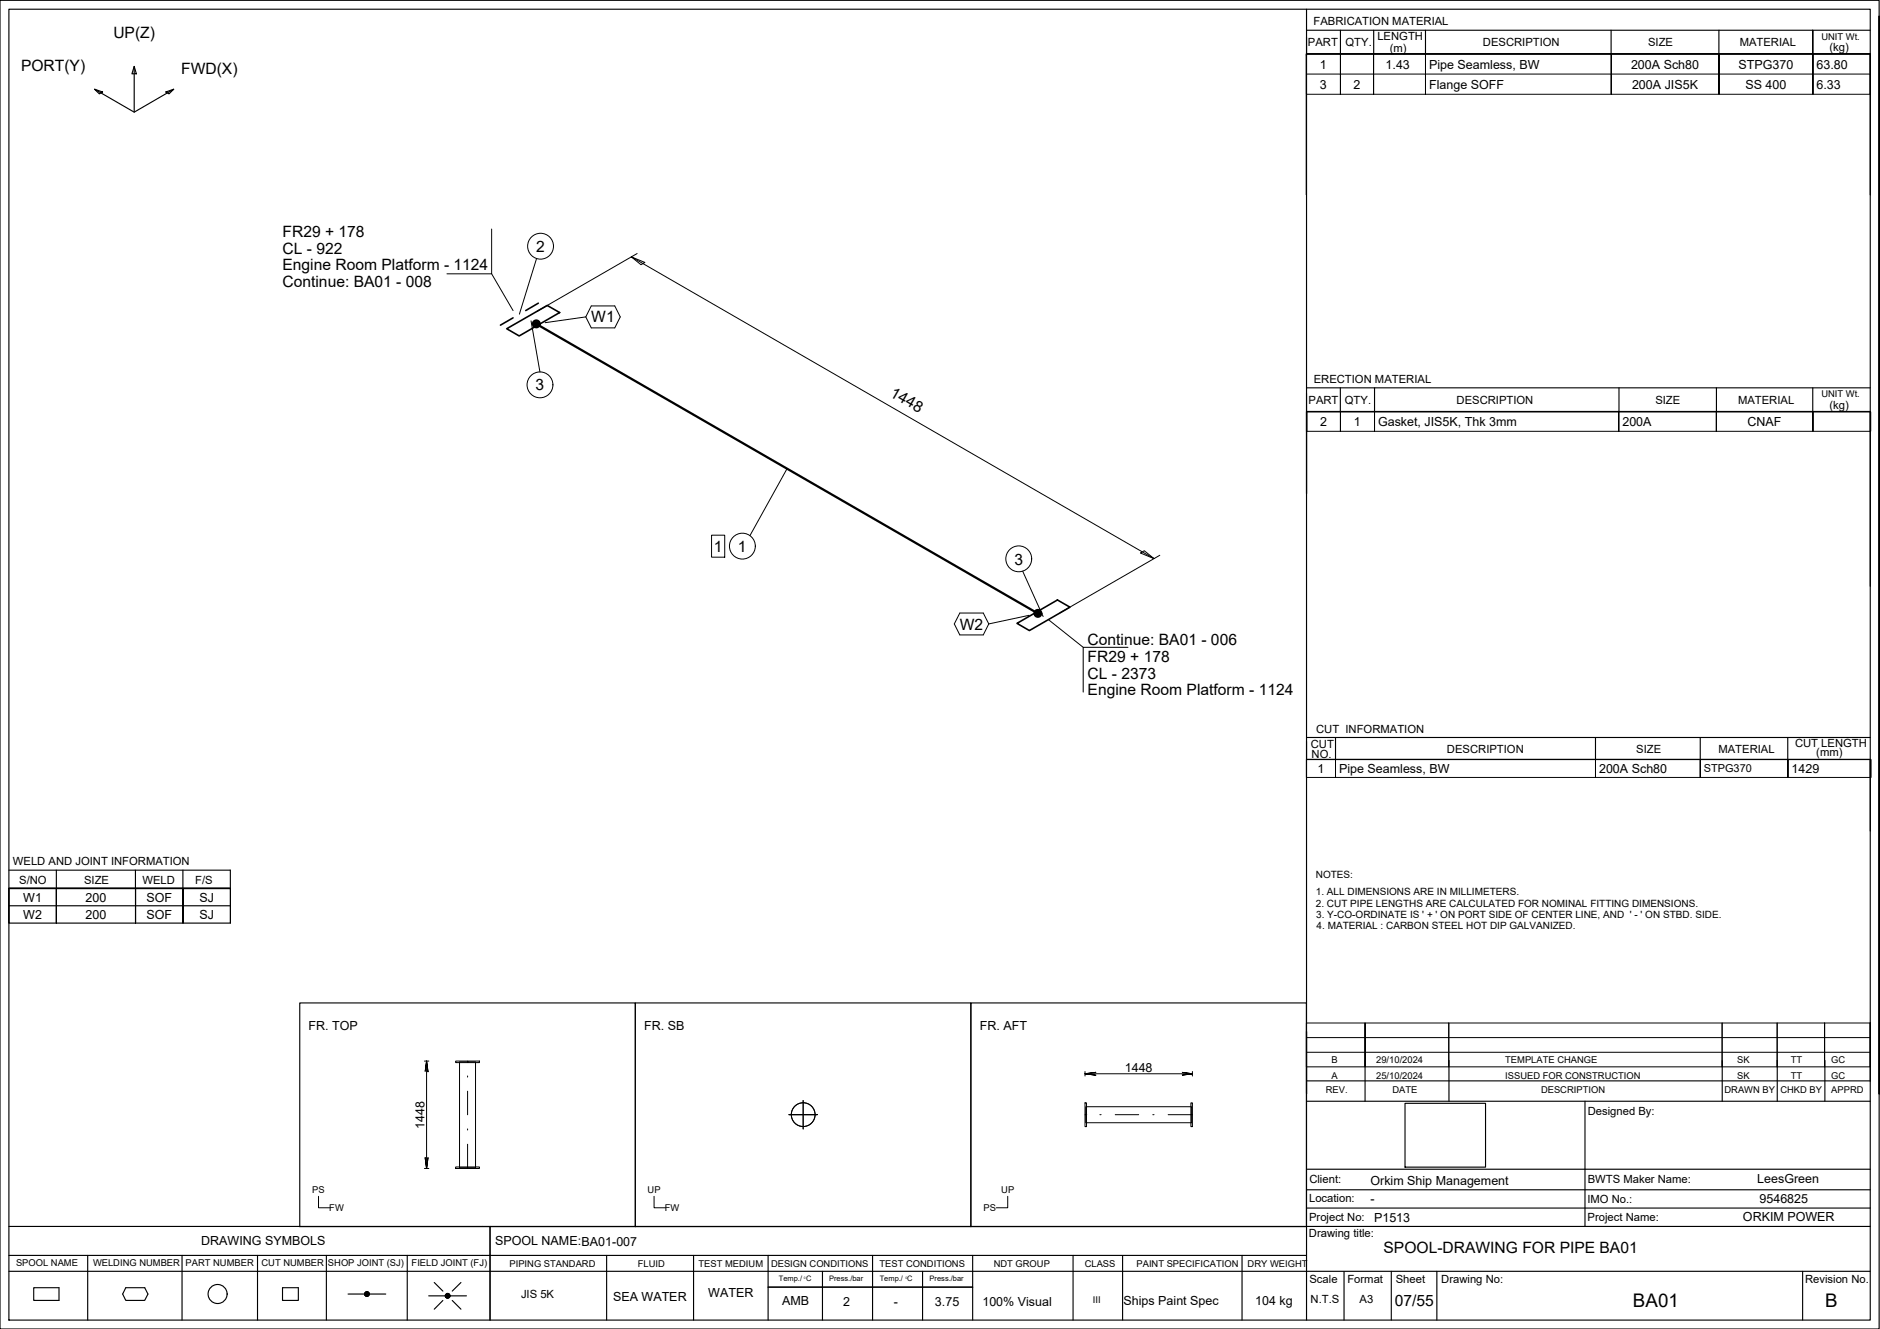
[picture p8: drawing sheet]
<svg xmlns="http://www.w3.org/2000/svg" width="420mm" height="297mm" viewBox="0 0 420 297" stroke-linecap="round" stroke-linejoin="round" font-family="sans-serif">
<defs><g id="words">
<g font-size="4.2">
<text x="365" y="292.1">BA01</text>
<text x="407.9" y="292.1">B</text>
</g>
<g font-size="3.5">
<text x="25.3" y="8.5">UP(Z)</text>
<text x="4.7" y="15.8">PORT(Y)</text>
<text x="40.5" y="16.6">FWD(X)</text>
<text x="63.1" y="52.9">FR29 + 178</text>
<text x="63.1" y="56.7">CL - 922</text>
<text x="119.8" y="56.3">2</text>
<text x="63.1" y="60.4">Engine Room Platform - 1124</text>
<text x="63.1" y="64.2">Continue: BA01 - 008</text>
<text x="132.1" y="72.1">W1</text>
<text x="119.7" y="87.3">3</text>
<text x="198.8" y="88.4" transform="rotate(30 198.8 88.4)">1448</text>
<text x="159.5" y="123.3">1</text>
<text x="164.9" y="123.3">1</text>
<text x="226.7" y="126.2">3</text>
<text x="214.5" y="140.7">W2</text>
<text x="243.1" y="147.9">FR29 + 178</text>
<text x="243.1" y="144.2">Continue: BA01 - 006</text>
<text x="243.1" y="151.7">CL - 2373</text>
<text x="243.1" y="155.4">Engine Room Platform - 1124</text>
<text x="309.2" y="280.1">SPOOL-DRAWING FOR PIPE BA01</text>
<text x="311.7" y="291.8">07/55</text>
</g>
<g font-size="2.8">
<text x="295" y="15.3">1</text>
<text x="309.7" y="15.3">1.43</text>
<text x="319.4" y="15.3">Pipe Seamless, BW</text>
<text x="364.5" y="15.3">200A Sch80</text>
<text x="388.5" y="15.3">STPG370</text>
<text x="406" y="15.3">63.80</text>
<text x="295" y="19.8">3</text>
<text x="302.5" y="19.8">2</text>
<text x="319.4" y="19.8">Flange SOFF</text>
<text x="364.7" y="19.8">200A JIS5K</text>
<text x="390.1" y="19.8">SS 400</text>
<text x="406" y="19.8">6.33</text>
<text x="295.1" y="95.2">2</text>
<text x="302.6" y="95.2">1</text>
<text x="308" y="95.2">Gasket, JIS5K, Thk 3mm</text>
<text x="362.6" y="95.2">200A</text>
<text x="390.6" y="95.2">CNAF</text>
<text x="294.4" y="172.7">1</text>
<text x="299.3" y="172.7">Pipe Seamless, BW</text>
<text x="357.4" y="172.7">200A Sch80</text>
<text x="400.4" y="172.7">1429</text>
<text x="5.2" y="201.5">W1</text>
<text x="19.1" y="201.5">200</text>
<text x="32.7" y="201.5">SOF</text>
<text x="44.6" y="201.5">SJ</text>
<text x="5.2" y="205.4">W2</text>
<text x="19.1" y="205.4">200</text>
<text x="32.7" y="205.4">SOF</text>
<text x="44.6" y="205.4">SJ</text>
<text x="69" y="230.2">FR. TOP</text>
<text x="144" y="230.2">FR. SB</text>
<text x="219" y="230.2">FR. AFT</text>
<text x="251.4" y="239.5">1448</text>
<text x="94.8" y="252.3" transform="rotate(-90 94.8 252.3)">1448</text>
<text x="306.3" y="265">Orkim Ship Management</text>
<text x="306.3" y="268.8">-</text>
<text x="392.7" y="264.4">LeesGreen</text>
<text x="393.2" y="268.9">9546825</text>
<text x="307.1" y="273.1">P1513</text>
<text x="389.5" y="273">ORKIM POWER</text>
<text x="45" y="278.2">DRAWING SYMBOLS</text>
<text x="110.6" y="278.3">SPOOL NAME:BA01-007</text>
<text x="137" y="290.8">SEA WATER</text>
<text x="158.3" y="290">WATER</text>
<text x="174.8" y="291.7">AMB</text>
<text x="188.5" y="291.9">2</text>
<text x="199.7" y="291.9">-</text>
<text x="209" y="291.8">3.75</text>
<text x="219.6" y="291.9">100% Visual</text>
<text x="251.1" y="291.7">Ships Paint Spec</text>
<text x="280.5" y="291.7">104 kg</text>
</g>
<g font-size="2.5">
<text x="293.6" y="5.7">FABRICATION MATERIAL</text>
<text x="292.3" y="10.3">PART</text>
<text x="300.7" y="10.3">QTY.</text>
<text x="307.8" y="8.9">LENGTH</text>
<text x="310.6" y="11.5">(m)</text>
<text x="331.4" y="10.3">DESCRIPTION</text>
<text x="368.3" y="10.3">SIZE</text>
<text x="388.8" y="10.3">MATERIAL</text>
<text x="408.9" y="11.4">(kg)</text>
<text x="293.6" y="85.7">ERECTION MATERIAL</text>
<text x="292.4" y="90.2">PART</text>
<text x="300.6" y="90.2">QTY.</text>
<text x="325.5" y="90.2">DESCRIPTION</text>
<text x="370" y="90.2">SIZE</text>
<text x="388.4" y="90.2">MATERIAL</text>
<text x="408.9" y="91.3">(kg)</text>
<text x="292.9" y="167.2">CUT</text>
<text x="294.1" y="163.9">CUT INFORMATION</text>
<text x="401.2" y="167">CUT LENGTH</text>
<text x="293.1" y="169.4">NO.</text>
<text x="323.4" y="168.3">DESCRIPTION</text>
<text x="365.7" y="168.3">SIZE</text>
<text x="384" y="168.3">MATERIAL</text>
<text x="405.9" y="169">(mm)</text>
<text x="2.9" y="193.4">WELD AND JOINT INFORMATION</text>
<text x="4.3" y="197.5">S/NO</text>
<text x="18.8" y="197.5">SIZE</text>
<text x="31.9" y="197.5">WELD</text>
<text x="43.6" y="197.5">F/S</text>
<text x="354.9" y="249.2">Designed By:</text>
<text x="292.6" y="268.6">Location:</text>
<text x="292.6" y="264.5">Client:</text>
<text x="354.8" y="268.9">IMO No.:</text>
<text x="354.9" y="264.3">BWTS Maker Name:</text>
<text x="292.6" y="272.8">Project No:</text>
<text x="354.8" y="272.8">Project Name:</text>
<text x="292.5" y="276.4">Drawing title:</text>
<text x="292.7" y="286.7">Scale</text>
<text x="301.1" y="286.7">Format</text>
<text x="311.9" y="286.7">Sheet</text>
<text x="322.1" y="286.7">Drawing No:</text>
<text x="403.4" y="286.7">Revision No.</text>
<text x="116.4" y="290.2">JIS 5K</text>
<text x="292.9" y="291.3">N.T.S</text>
<text x="303.9" y="291.3">A3</text>
</g>
<text font-size="2.4" x="380.8" y="172.6">STPG370</text>
<g font-size="2.2">
<text x="294.1" y="196.3">NOTES:</text>
<text x="294.1" y="200">1. ALL DIMENSIONS ARE IN MILLIMETERS.</text>
<text x="294.1" y="202.7">2. CUT PIPE LENGTHS ARE CALCULATED FOR NOMINAL FITTING DIMENSIONS.</text>
<text x="294.2" y="205.1">3. Y-CO-ORDINATE IS ' + ' ON PORT SIDE OF CENTER LINE, AND ' - ' ON STBD. SIDE.</text>
<text x="294.3" y="207.7">4. MATERIAL : CARBON STEEL HOT DIP GALVANIZED.</text>
</g>
<g font-size="2.1">
<text x="407.1" y="8.9">UNIT Wt.</text>
<text x="407.1" y="88.8">UNIT Wt.</text>
<text x="297.6" y="237.7">B</text>
<text x="307.6" y="237.7">29/10/2024</text>
<text x="336.4" y="237.7">TEMPLATE CHANGE</text>
<text x="388.3" y="237.7">SK</text>
<text x="400.2" y="237.7">TT</text>
<text x="409.3" y="237.7">GC</text>
<text x="296.3" y="244.4">REV.</text>
<text x="297.6" y="241.2">A</text>
<text x="307.6" y="241.2">25/10/2024</text>
<text x="311.2" y="244.4">DATE</text>
<text x="336.4" y="241.2">ISSUED FOR CONSTRUCTION</text>
<text x="344.4" y="244.4">DESCRIPTION</text>
<text x="385.4" y="244.4">DRAWN BY</text>
<text x="388.3" y="241.2">SK</text>
<text x="397.9" y="244.4">CHKD BY</text>
<text x="400.2" y="241.2">TT</text>
<text x="409.3" y="244.4">APPRD</text>
<text x="409.3" y="241.2">GC</text>
<text x="69.8" y="266.7">PS</text>
<text x="144.7" y="266.7">UP</text>
<text x="223.8" y="266.7">UP</text>
<text x="73.6" y="270.7">FW</text>
<text x="148.6" y="270.7">FW</text>
<text x="219.8" y="270.7">PS</text>
<text x="3.6" y="283">SPOOL NAME</text>
<text x="20.8" y="282.9">WELDING NUMBER</text>
<text x="41.5" y="282.9">PART NUMBER</text>
<text x="58.4" y="282.9">CUT NUMBER</text>
<text x="73.3" y="282.9">SHOP JOINT (SJ)</text>
<text x="92" y="283">FIELD JOINT (FJ)</text>
<text x="113.9" y="283.1">PIPING STANDARD</text>
<text x="142.6" y="283.1">FLUID</text>
<text x="156.1" y="283.1">TEST MEDIUM</text>
<text x="172.3" y="283.1">DESIGN CONDITIONS</text>
<text x="196.6" y="283.1">TEST CONDITIONS</text>
<text x="222.1" y="283.1">NDT GROUP</text>
<text x="242.4" y="283.1">CLASS</text>
<text x="254" y="283.1">PAINT SPECIFICATION</text>
<text x="278.8" y="283.1">DRY WEIGHT</text>
<text x="244.2" y="291.3">III</text>
</g>
<g font-size="1.7">
<text x="174.1" y="286.4">Temp./ C</text>
<text x="185.3" y="286.4">Press./bar</text>
<text x="196.6" y="286.4">Temp./ C</text>
<text x="207.8" y="286.4">Press./bar</text>
</g>
<g font-size=".7">
<text x="179.7" y="285.8">0</text>
<text x="202.4" y="285.8">0</text>
</g>
</g></defs>
<g fill="none" stroke="#000" stroke-width=".22">
<path d="M292 12.1h126v9h-126zM292 16.6h126M292 12.1v9M299.6 12.1v9v-9M307 12.1v9v-9M318.6 12.1v9v-9M360.1 12.1v9v-9M384.2 12.1v9v-9M405.2 12.1v9v-9M418 12.1v9M109.9 51.2v10h-10M119.9 57.8l-3.8 12.4"/>
<path d="M141.1 57.4l3 1.3-.8 .5zM141.1 57.4l116.8 67.4M142.4 56.7l-22.3 12.8M109.9 61.2l4.8 8.2M118.7 71.7l2 11.4M130.9 70.8l-9.1 1.3M132.1 68.4h5.3l1.2 2.4-1.2 2.5h-5.3l-1.2-2.5zM292 92.1h126.1v4.3h-126.1zM292.1 92.1v4.3M299.6 92.1v4.3v-4.3M307.2 92.1v4.3v-4.3M361.8 92.1v4.3v-4.3"/>
<path d="M383.6 92.1v4.3v-4.3M405.2 92.1v4.3v-4.3M418 92.1v4.3M159 119.6h3v4.9h-3zM175.9 104.8l-8.3 14.9M214.5 137h5.3l1.2 2.5-1.2 2.4h-5.3l-1.2-2.4zM228.6 127.7l4.5 10.1M230 137.5l-9 2M234.3 138.5l7.8 6.2M254.9 123.6l.8-.5 2.2 1.7zM259.2 124.1l-22.3 12.9M252.1 144.7h-10v10"/>
<path d="M292 169.8v4h126.2v-4h-126.2v4M298.5 169.8v4v-4M356.6 169.8v4v-4M380 169.8v4v-4M399.6 169.8v4v-4M418 169.8v4M94.8 237.2h1M95.3 237.2l-.3 2.4 .3-2.4 .4 2.4zM95.3 237.2v24M101.8 237.2h5.3v.3h-5.3zM102.7 237.3h3.6v23.7h-3.6zM104.5 237.3h.1"/>
<path d="M104.5 237.2v.3M242.5 240l2.4 .3-2.4-.3 2.4-.3zM242.5 239.5v1M242.5 240h24M264.1 239.7l2.4 .3-2.4 .3 2.4-.3zM266.5 239.5v1M292 228.6h126v9.8h-126zM292 228.6v9.8M292 235.2h126M292 231.9h126M305.1 228.6v9.8v-9.8M323.8 228.6v9.8"/>
<path d="M384.9 228.6v9.8M397.2 228.6v9.8M407.8 228.6v9.8v-9.8M418 228.6v9.8M95 258.7l.3 2.5 .4-2.5-.4 2.5zM104.5 240.5v.2M104.5 243.9v5.3M104.5 252.3v.3M104.5 255.7v5.5M179.5 246v6.3M182.7 249.1h-6.4h6.4M242.5 246.5h.3v5.3h-.3z"/>
<path d="M242.5 249.1h.3M242.7 249.1h.1M242.7 247.4h23.6v3.5h-23.6zM245.8 249.1h.3M249.2 249.1h5.3M257.6 249.1h.3M261.1 249.1h5.4M266.1 246.5h.4v5.3h-.4zM71.2 267.4v2.5h2.6M94.8 261.2h1M101.8 260.8h5.3v.4h-5.3zM146.2 267.4v2.5h2.6"/>
<path d="M225.2 267.4v2.5h-2.5"/>
<circle cx="120.8" cy="55" r="2.89"/>
<circle cx="120.7" cy="86" r="2.89"/>
<circle cx="165.9" cy="122.1" r="2.89"/>
<circle cx="227.7" cy="124.9" r="2.89"/>
<circle cx="179.5" cy="249.1" r="2.66"/>
</g>
<g fill="none" stroke="#000" stroke-width=".25">
<path d="M0 .1h420v296.9h-420zM2 2.1h416v292.9h-416zM21.1 19.9l8.9 5.2 8.8-5.2M21.1 19.9l1.8 .7-.7 .4zM30 14.8l.5 1.7h-1zM30 14.8v10.3M292 2.1v292.9M292 6.8h126M299.6 6.8v5.3M307 6.8v5.3M318.6 6.8v5.3M360.1 6.8v5.3"/>
<path d="M384.2 6.8v5.3M405.1 6.8v5.3v-5.3M418 12.1h-126v31.5v-31.5h126v31.5M420 3.6v240.9v-240.9M37.1 20.6l1.7-.7-1 1.1zM292 92v18.3v-18.3h126zM292 86.7h126M299.6 86.7v5.3M307.2 86.7v5.3M361.8 86.7v5.3M383.6 86.7v5.3M405.1 86.7v5.2"/>
<path d="M418 92.1v38.9M292 169.7l126 .1v15.9M292 164.8h126M298.5 164.8v4.9M356.6 164.8v4.9M380 164.8v4.9M399.5 164.8v4.9M2 198.6h49.5v7.7h-49.5zM2 198.6v7.7M2 194.5h49.5v4.1h-49.5M12.6 198.6v7.7v-7.7M12.6 194.5v4.1"/>
<path d="M30.3 194.5v4.1M30.3 198.6v7.7v-7.7M40.9 194.5v4.1M40.9 198.6v7.7v-7.7M51.5 198.6h-49.5h49.5M51.5 198.6v7.7M2 202.4h49.5M67 224.2h75v50h-75zM142 224.2h75v50h-75zM217 224.2h75v50h-75zM292 230.6v13.9v-13.9M305.1 237v9.1"/>
<path d="M323.8 237v9.1M384.9 237v9.1M397.2 237v9.1M407.8 237v9.1M418 228.5v13.1M292 246.1h126M292 241.6h126M314 246.6h18v14.3h-18zM354.2 246.1v28M2 274.1h416M109.5 274.1v20.9M292 261.3h126"/>
<path d="M292 270h126M292 265.9h126M2 284.1h416M2 280.6h290M7.5 287.8h5.7v2.8h-5.7zM19.6 280.6v14.4M28.1 287.8h4.2l.8 1.4-.8 1.4h-4.2l-.7-1.4zM40.7 280.6v14.4M57.6 280.6v14.4M63.1 287.8h3.6v2.8h-3.6zM72.9 280.6v14.4M77.8 289.2h3.7"/>
<path d="M81.7 288.8l-.1 .2M81.9 288.7l-.4 .4M82 288.7l-.5 .6M82.1 288.7l-.6 .7M82.2 288.8l-.7 .6M82.3 288.8l-.7 .7M82.3 288.8l-.7 .8M82.4 288.9l-.7 .7M82.4 289l-.7 .7M82.5 289l-.7 .7M82.5 289.5l-.3 .2M82.5 289.1l-.6 .6"/>
<path d="M82.5 289.2l-.5 .5M82.5 289.3l-.4 .4M82.5 289.2h3.7M91 280.6v14.4M95.8 289.6h3.7M97 286.6l2 2M99 290.7l-2 1.9M99.9 289.1l-.3 .3M100 289.1l-.5 .5M100.1 289.1l-.6 .6M100.2 289.1l-.7 .7M100.2 289.2l-.6 .6"/>
<path d="M100.3 289.2l-.7 .7M100.4 289.2l-.7 .8M100.4 289.3l-.7 .7M100.5 289.4l-.7 .7M100.5 289.9l-.1 .1M100.5 289.5l-.6 .6M100.5 289.7l-.4 .4M100.6 289.6h3.6M100.6 289.6l-.6 .5M101.1 290.7l1.9 1.9M103 286.6l-1.9 2M135.6 280.6v14.4"/>
<path d="M155 280.6v14.4M171.7 287.7h45.7M171.7 280.6v14.4M183.8 284.1v10.9M195 280.6v14.4M206.2 284.1v10.9M217.4 280.6v14.4M239.8 280.6v14.4M250.9 280.7v14.3M277.6 280.6v14.4M300.4 284.1v10.9M310.9 284.1v10.9"/>
<path d="M321.1 284.1v10.9M402.9 284.1v10.9"/>
<circle cx="48.6" cy="289.2" r="2.13"/>
<circle cx="82" cy="289.2" r=".54"/>
<circle cx="100" cy="289.6" r=".54"/>
</g>
<path d="M113.2 73.5l9.1-5.2 2.8 1.6-9.1 5.2zM114.7 71l-2.9 1.7M120.3 67.8l-2.8 1.6M227.3 139.3l9-5.2 2.8 1.6-9 5.2z" fill="none" stroke="#000" stroke-width=".36"/>
<g fill="none" stroke="#000" stroke-width=".51">
<path d="M119.8 72.4l112.1 64.7"/>
<circle cx="119.9" cy="72.4" r=".75"/>
<circle cx="119.9" cy="72.4" r=".37"/>
<circle cx="232" cy="137.1" r=".75"/>
<circle cx="232" cy="137.1" r=".37"/>
</g>
<path d="M117.7 52v6.1M117.6 82.9v6.2M158.8 119.4v5.3M162.8 119v6.2M224.6 121.8v6.2" fill="none" stroke="#fff" stroke-width=".22"/>
<g fill="#fff" stroke="#fff" stroke-width=".22">
<path d="M169 119l-6.2 6.2h6.2zM162.8 119h6.2l-6.2 6.2z"/>
<path d="M123.8 82.9l-6.2 6.2h6.2zM117.6 82.9h6.2l-6.2 6.2z"/>
<path d="M117.7 58.1h6.2v-6.1zM117.7 52h6.2l-6.2 6.1z"/>
<path d="M230.8 121.8l-6.2 6.2h6.2zM224.6 121.8h6.2l-6.2 6.2z"/>
<path d="M162.2 119.4l-3.4 5.3h3.4zM158.8 119.4h3.4l-3.4 5.3z"/>
</g>
<use href="#words"/>
</svg>
